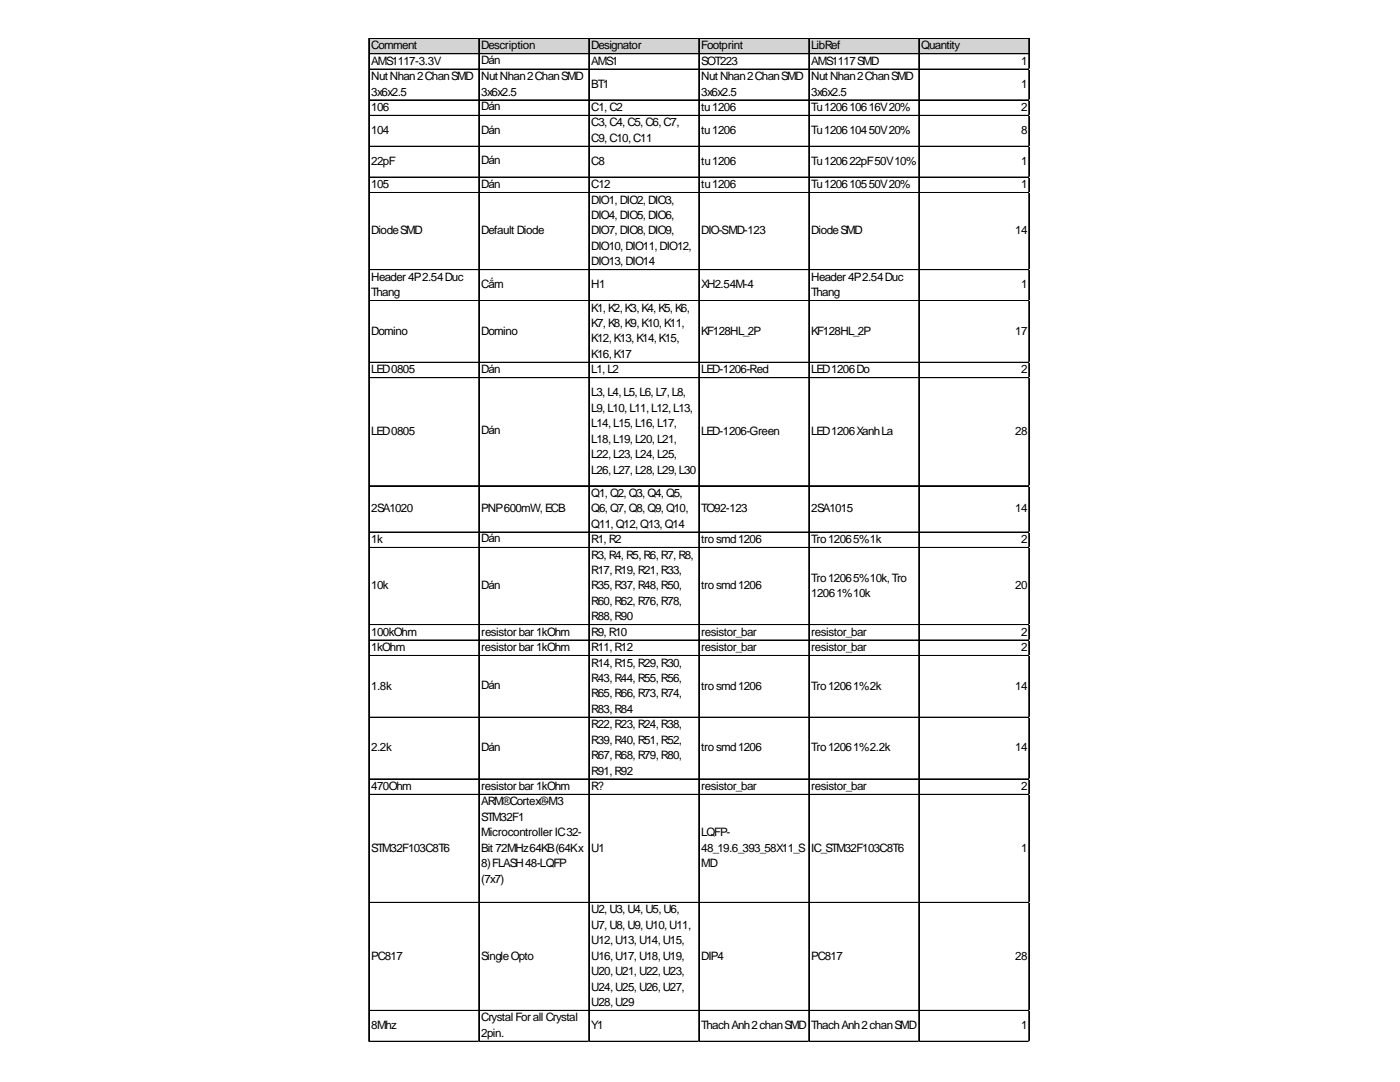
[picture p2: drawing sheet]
<svg xmlns="http://www.w3.org/2000/svg" width="279mm" height="216mm" viewBox="0 0 279 216" stroke-linecap="round" stroke-linejoin="round" font-family="sans-serif">
<defs><g id="words">
<g font-size="2.3">
<text x="74.1" y="9.8">Comment</text>
<text x="96.1" y="9.8">Description</text>
<text x="118" y="9.8">Designator</text>
<text x="140" y="9.8">Footprint</text>
<text x="161.9" y="9.8">LibRef</text>
<text x="183.9" y="9.8">Quantity</text>
<text x="74.1" y="12.9">AMS1117-3.3V</text>
<text x="74.1" y="16">NutNhan2ChanSMD</text>
<text x="96.1" y="12.8">Dán</text>
<text x="96.1" y="16">NutNhan2ChanSMD</text>
<text x="118" y="12.9">AMS1</text>
<text x="118" y="17.5">BT1</text>
<text x="140" y="12.9">SOT223</text>
<text x="140" y="16">NutNhan2ChanSMD</text>
<text x="161.9" y="12.9">AMS1117SMD</text>
<text x="161.9" y="16">NutNhan2ChanSMD</text>
<text x="203.8" y="12.9">1</text>
<text x="203.8" y="17.5">1</text>
<text x="74.1" y="19.1">3x6x2.5</text>
<text x="74.1" y="22.2">106</text>
<text x="96.1" y="19.1">3x6x2.5</text>
<text x="96.1" y="22">Dán</text>
<text x="118" y="22.2">C1,C2</text>
<text x="140" y="19.1">3x6x2.5</text>
<text x="140" y="22.2">tu1206</text>
<text x="161.9" y="19.1">3x6x2.5</text>
<text x="161.9" y="22.2">Tu120610616V20%</text>
<text x="203.8" y="22.2">2</text>
<text x="74.1" y="26.8">104</text>
<text x="96.1" y="26.6">Dán</text>
<text x="118" y="25.2">C3,C4,C5,C6,C7,</text>
<text x="118" y="28.3">C9,C10,C11</text>
<text x="140" y="26.8">tu1206</text>
<text x="161.9" y="26.8">Tu120610450V20%</text>
<text x="203.8" y="26.8">8</text>
<text x="74.1" y="32.9">22pF</text>
<text x="96.1" y="32.8">Dán</text>
<text x="118" y="32.9">C8</text>
<text x="140" y="32.9">tu1206</text>
<text x="161.9" y="32.9">Tu120622pF50V10%</text>
<text x="203.8" y="32.9">1</text>
<text x="74.1" y="37.5">105</text>
<text x="96.1" y="37.4">Dán</text>
<text x="118" y="37.5">C12</text>
<text x="118" y="40.6">DIO1,DIO2,DIO3,</text>
<text x="140" y="37.5">tu1206</text>
<text x="161.9" y="37.5">Tu120610550V20%</text>
<text x="203.8" y="37.5">1</text>
<text x="74.1" y="46.8">DiodeSMD</text>
<text x="96.1" y="46.8">Default Diode</text>
<text x="118" y="43.7">DIO4,DIO5,DIO6,</text>
<text x="118" y="46.8">DIO7,DIO8,DIO9,</text>
<text x="140" y="46.8">DIO-SMD-123</text>
<text x="161.9" y="46.8">DiodeSMD</text>
<text x="202.6" y="46.8">14</text>
<text x="118" y="49.9">DIO10,DIO11,DIO12,</text>
<text x="118" y="52.9">DIO13,DIO14</text>
<text x="74.1" y="56">Header4P2.54Duc</text>
<text x="74.1" y="59.1">Thang</text>
<text x="96.1" y="57.4">Cắm</text>
<text x="118" y="57.6">H1</text>
<text x="140" y="57.6">XH2.54M-4</text>
<text x="161.9" y="56">Header4P2.54Duc</text>
<text x="161.9" y="59.1">Thang</text>
<text x="203.8" y="57.6">1</text>
<text x="118" y="62.2">K1,K2,K3,K4,K5,K6,</text>
<text x="118" y="65.3">K7,K8,K9,K10,K11,</text>
<text x="74.1" y="66.8">Domino</text>
<text x="96.1" y="66.8">Domino</text>
<text x="118" y="68.3">K12,K13,K14,K15,</text>
<text x="118" y="71.4">K16,K17</text>
<text x="140" y="66.8">KF128HL_2P</text>
<text x="161.9" y="66.8">KF128HL_2P</text>
<text x="202.6" y="66.8">17</text>
<text x="74.1" y="74.5">LED0805</text>
<text x="96.1" y="74.4">Dán</text>
<text x="118" y="74.5">L1,L2</text>
<text x="140" y="74.5">LED-1206-Red</text>
<text x="161.9" y="74.5">LED1206Do</text>
<text x="203.8" y="74.5">2</text>
<text x="118" y="79.1">L3,L4,L5,L6,L7,L8,</text>
<text x="118" y="82.2">L9,L10,L11,L12,L13,</text>
<text x="74.1" y="86.8">LED0805</text>
<text x="96.1" y="86.7">Dán</text>
<text x="118" y="85.3">L14,L15,L16,L17,</text>
<text x="118" y="88.4">L18,L19,L20,L21,</text>
<text x="140" y="86.8">LED-1206-Green</text>
<text x="161.9" y="86.8">LED1206XanhLa</text>
<text x="202.6" y="86.8">28</text>
<text x="118" y="91.4">L22,L23,L24,L25,</text>
<text x="118" y="94.5">L26,L27,L28,L29,L30</text>
<text x="118" y="99.1">Q1,Q2,Q3,Q4,Q5,</text>
<text x="74.1" y="102.2">2SA1020</text>
<text x="96.1" y="102.2">PNP600mW,ECB</text>
<text x="118" y="102.2">Q6,Q7,Q8,Q9,Q10,</text>
<text x="118" y="105.3">Q11,Q12,Q13,Q14</text>
<text x="140" y="102.2">TO92-123</text>
<text x="161.9" y="102.2">2SA1015</text>
<text x="202.6" y="102.2">14</text>
<text x="74.1" y="108.4">1k</text>
<text x="96.1" y="108.2">Dán</text>
<text x="118" y="108.4">R1,R2</text>
<text x="118" y="111.4">R3,R4,R5,R6,R7,R8,</text>
<text x="140" y="108.4">trosmd1206</text>
<text x="161.9" y="108.4">Tro12065%1k</text>
<text x="203.8" y="108.4">2</text>
<text x="74.1" y="117.6">10k</text>
<text x="96.1" y="117.5">Dán</text>
<text x="118" y="114.5">R17,R19,R21,R33,</text>
<text x="118" y="117.6">R35,R37,R48,R50,</text>
<text x="140" y="117.6">trosmd1206</text>
<text x="161.9" y="116.1">Tro12065%10k,Tro</text>
<text x="161.9" y="119.1">12061%10k</text>
<text x="202.6" y="117.6">20</text>
<text x="118" y="120.7">R60,R62,R76,R78,</text>
<text x="118" y="123.8">R88,R90</text>
<text x="74.1" y="126.8">100kOhm</text>
<text x="74.1" y="129.9">1kOhm</text>
<text x="96.1" y="126.8">resistorbar1kOhm</text>
<text x="96.1" y="129.9">resistorbar1kOhm</text>
<text x="118" y="126.8">R9,R10</text>
<text x="118" y="129.9">R11,R12</text>
<text x="140" y="126.8">resistor_bar</text>
<text x="140" y="129.9">resistor_bar</text>
<text x="161.9" y="126.8">resistor_bar</text>
<text x="161.9" y="129.9">resistor_bar</text>
<text x="203.8" y="126.8">2</text>
<text x="203.8" y="129.9">2</text>
<text x="74.1" y="137.6">1.8k</text>
<text x="96.1" y="137.5">Dán</text>
<text x="118" y="133">R14,R15,R29,R30,</text>
<text x="118" y="136.1">R43,R44,R55,R56,</text>
<text x="140" y="137.6">trosmd1206</text>
<text x="161.9" y="137.6">Tro12061%2k</text>
<text x="202.6" y="137.6">14</text>
<text x="118" y="139.2">R65,R66,R73,R74,</text>
<text x="118" y="142.2">R83,R84</text>
<text x="74.1" y="149.9">2.2k</text>
<text x="96.1" y="149.8">Dán</text>
<text x="118" y="145.3">R22,R23,R24,R38,</text>
<text x="118" y="148.4">R39,R40,R51,R52,</text>
<text x="140" y="149.9">trosmd1206</text>
<text x="161.9" y="149.9">Tro12061%2.2k</text>
<text x="202.6" y="149.9">14</text>
<text x="118" y="151.5">R67,R68,R79,R80,</text>
<text x="118" y="154.6">R91,R92</text>
<text x="74.1" y="157.6">470Ohm</text>
<text x="96.1" y="157.6">resistorbar1kOhm</text>
<text x="96.1" y="160.6">ARM®Cortex®-M3</text>
<text x="118" y="157.6">R?</text>
<text x="140" y="157.6">resistor_bar</text>
<text x="161.9" y="157.6">resistor_bar</text>
<text x="203.8" y="157.6">2</text>
<text x="96.1" y="163.8">STM32F1</text>
<text x="96.1" y="166.9">MicrocontrollerIC32-</text>
<text x="140" y="166.9">LQFP-</text>
<text x="74.1" y="170">STM32F103C8T6</text>
<text x="96.1" y="170">Bit 72MHz64KB(64Kx</text>
<text x="96.1" y="173">8)FLASH48-LQFP</text>
<text x="118" y="170">U1</text>
<text x="140" y="170">48_19.6_393_58X11_S</text>
<text x="140" y="173">MD</text>
<text x="161.9" y="170">IC_STM32F103C8T6</text>
<text x="203.8" y="170">1</text>
<text x="96.1" y="176.1">(7x7)</text>
<text x="118" y="182.3">U2,U3,U4,U5,U6,</text>
<text x="118" y="185.3">U7,U8,U9,U10,U11,</text>
<text x="74.1" y="191.5">PC817</text>
<text x="96.1" y="191.5">SingleOpto</text>
<text x="118" y="188.4">U12,U13,U14,U15,</text>
<text x="118" y="191.5">U16,U17,U18,U19,</text>
<text x="140" y="191.5">DIP4</text>
<text x="161.9" y="191.5">PC817</text>
<text x="202.6" y="191.5">28</text>
<text x="118" y="194.6">U20,U21,U22,U23,</text>
<text x="118" y="197.7">U24,U25,U26,U27,</text>
<text x="96.1" y="203.8">CrystalForall Crystal</text>
<text x="118" y="200.7">U28,U29</text>
<text x="74.1" y="205.4">8Mhz</text>
<text x="96.1" y="206.9">2pin.</text>
<text x="118" y="205.4">Y1</text>
<text x="140" y="205.4">ThachAnh2chanSMD</text>
<text x="161.9" y="205.4">ThachAnh2chanSMD</text>
<text x="203.8" y="205.4">1</text>
</g>
</g></defs>
<path d="M73.7 7.7h131.8v3.1h-131.8z" fill="#d3d3d3"/>
<g fill="none" stroke="#000" stroke-width=".2">
<path d="M73.6 7.6v200.3M73.7 7.6v200.3M73.7 7.6h131.7M73.7 7.7h131.7M73.7 10.7h131.7M73.7 10.8h131.7M73.7 13.8h131.7M73.7 19.9h131.7M73.7 20h131.7M95.5 7.7v200.2M95.6 7.7v200.2M117.5 7.7v200.2"/>
<path d="M117.6 7.7v200.2M139.4 7.7v200.2M139.5 7.7v200.2M161.4 7.7v200.2M161.5 7.7v200.2M183.4 7.7v200.2M205.3 7.7v200.2M205.4 7.7v200.2M73.7 23h131.7M73.7 23.1h131.7M73.7 29.2h131.7M73.7 35.3h131.7"/>
<path d="M73.7 35.4h131.7M73.7 38.4h131.7M73.7 38.5h131.7M73.7 53.8h131.7M73.7 53.9h131.7M73.7 60h131.7M73.7 72.3h131.7M73.7 75.4h131.7M73.7 96.9h131.7M73.7 97h131.7M73.7 106.2h131.7M73.7 109.2h131.7"/>
<path d="M73.7 109.3h131.7M73.7 124.6h131.7M73.7 124.7h131.7M73.7 127.7h131.7M73.7 127.8h131.7M73.7 130.8h131.7M73.7 143.1h131.7M73.7 143.2h131.7M73.7 155.4h131.7M73.7 155.5h131.7M73.7 158.5h131.7M73.7 158.6h131.7"/>
<path d="M73.7 180.1h131.7M73.7 201.6h131.7M73.7 201.7h131.7M73.7 207.8h131.7"/>
</g>
<path d="M73.6 207.9h.1" fill="none" stroke="#e0e0e0" stroke-width=".2"/>
<path d="M73.6 207.9h.1z" fill="#e0e0e0"/>
<path d="M95.5 207.9h.1" fill="none" stroke="#e0e0e0" stroke-width=".2"/>
<path d="M95.5 207.9h.2z" fill="#e0e0e0"/>
<path d="M117.5 207.9h.1" fill="none" stroke="#e0e0e0" stroke-width=".2"/>
<path d="M117.5 207.9h.1z" fill="#e0e0e0"/>
<path d="M139.4 207.9h.1" fill="none" stroke="#e0e0e0" stroke-width=".2"/>
<path d="M139.4 207.9h.2z" fill="#e0e0e0"/>
<path d="M161.4 207.9h.1" fill="none" stroke="#e0e0e0" stroke-width=".2"/>
<path d="M161.4 207.9h.1z" fill="#e0e0e0"/>
<path d="M183.4 207.9h.1" fill="none" stroke="#e0e0e0" stroke-width=".2"/>
<path d="M183.4 207.9h.1z" fill="#e0e0e0"/>
<path d="M205.3 207.9h.1" fill="none" stroke="#e0e0e0" stroke-width=".2"/>
<path d="M205.3 207.9h.1z" fill="#e0e0e0"/>
<path d="M205.4 13.8h.1" fill="none" stroke="#e0e0e0" stroke-width=".2"/>
<path d="M205.4 13.8l.1 .1z" fill="#e0e0e0"/>
<path d="M205.4 19.9h.1" fill="none" stroke="#e0e0e0" stroke-width=".2"/>
<path d="M205.4 19.9l.1 .2z" fill="#e0e0e0"/>
<path d="M205.4 23h.1" fill="none" stroke="#e0e0e0" stroke-width=".2"/>
<path d="M205.4 23l.1 .1z" fill="#e0e0e0"/>
<path d="M205.4 29.2h.1" fill="none" stroke="#e0e0e0" stroke-width=".2"/>
<path d="M205.4 29.2l.1 .1z" fill="#e0e0e0"/>
<path d="M205.4 35.3h.1" fill="none" stroke="#e0e0e0" stroke-width=".2"/>
<path d="M205.4 35.3l.1 .2z" fill="#e0e0e0"/>
<path d="M205.4 38.4h.1" fill="none" stroke="#e0e0e0" stroke-width=".2"/>
<path d="M205.4 38.4l.1 .1z" fill="#e0e0e0"/>
<path d="M205.4 53.8h.1" fill="none" stroke="#e0e0e0" stroke-width=".2"/>
<path d="M205.4 53.8l.1 .1z" fill="#e0e0e0"/>
<path d="M205.4 60h.1" fill="none" stroke="#e0e0e0" stroke-width=".2"/>
<path d="M205.4 60l.1 .1z" fill="#e0e0e0"/>
<path d="M205.4 72.3h.1" fill="none" stroke="#e0e0e0" stroke-width=".2"/>
<path d="M205.4 72.3l.1 .1z" fill="#e0e0e0"/>
<path d="M205.4 75.4h.1" fill="none" stroke="#e0e0e0" stroke-width=".2"/>
<path d="M205.4 75.4l.1 .1z" fill="#e0e0e0"/>
<path d="M205.4 96.9h.1" fill="none" stroke="#e0e0e0" stroke-width=".2"/>
<path d="M205.4 96.9l.1 .1z" fill="#e0e0e0"/>
<path d="M205.4 106.2h.1" fill="none" stroke="#e0e0e0" stroke-width=".2"/>
<path d="M205.4 106.2l.1 .1z" fill="#e0e0e0"/>
<path d="M205.4 109.2h.1" fill="none" stroke="#e0e0e0" stroke-width=".2"/>
<path d="M205.4 109.2l.1 .2z" fill="#e0e0e0"/>
<path d="M205.4 124.6h.1" fill="none" stroke="#e0e0e0" stroke-width=".2"/>
<path d="M205.4 124.6l.1 .2z" fill="#e0e0e0"/>
<path d="M205.4 127.7h.1" fill="none" stroke="#e0e0e0" stroke-width=".2"/>
<path d="M205.4 127.7l.1 .1z" fill="#e0e0e0"/>
<path d="M205.4 130.8h.1" fill="none" stroke="#e0e0e0" stroke-width=".2"/>
<path d="M205.4 130.8l.1 .1z" fill="#e0e0e0"/>
<path d="M205.4 143.1h.1" fill="none" stroke="#e0e0e0" stroke-width=".2"/>
<path d="M205.4 143.1l.1 .1z" fill="#e0e0e0"/>
<path d="M205.4 155.4h.1" fill="none" stroke="#e0e0e0" stroke-width=".2"/>
<path d="M205.4 155.4l.1 .1z" fill="#e0e0e0"/>
<path d="M205.4 158.5h.1" fill="none" stroke="#e0e0e0" stroke-width=".2"/>
<path d="M205.4 158.5l.1 .1z" fill="#e0e0e0"/>
<path d="M205.4 180.1h.1" fill="none" stroke="#e0e0e0" stroke-width=".2"/>
<path d="M205.4 180.1l.1 .1z" fill="#e0e0e0"/>
<path d="M205.4 201.6h.1" fill="none" stroke="#e0e0e0" stroke-width=".2"/>
<path d="M205.4 201.6l.1 .1z" fill="#e0e0e0"/>
<path d="M205.4 207.8h.1" fill="none" stroke="#e0e0e0" stroke-width=".2"/>
<path d="M205.4 207.8l.1 .1z" fill="#e0e0e0"/>
<use href="#words"/>
</svg>
